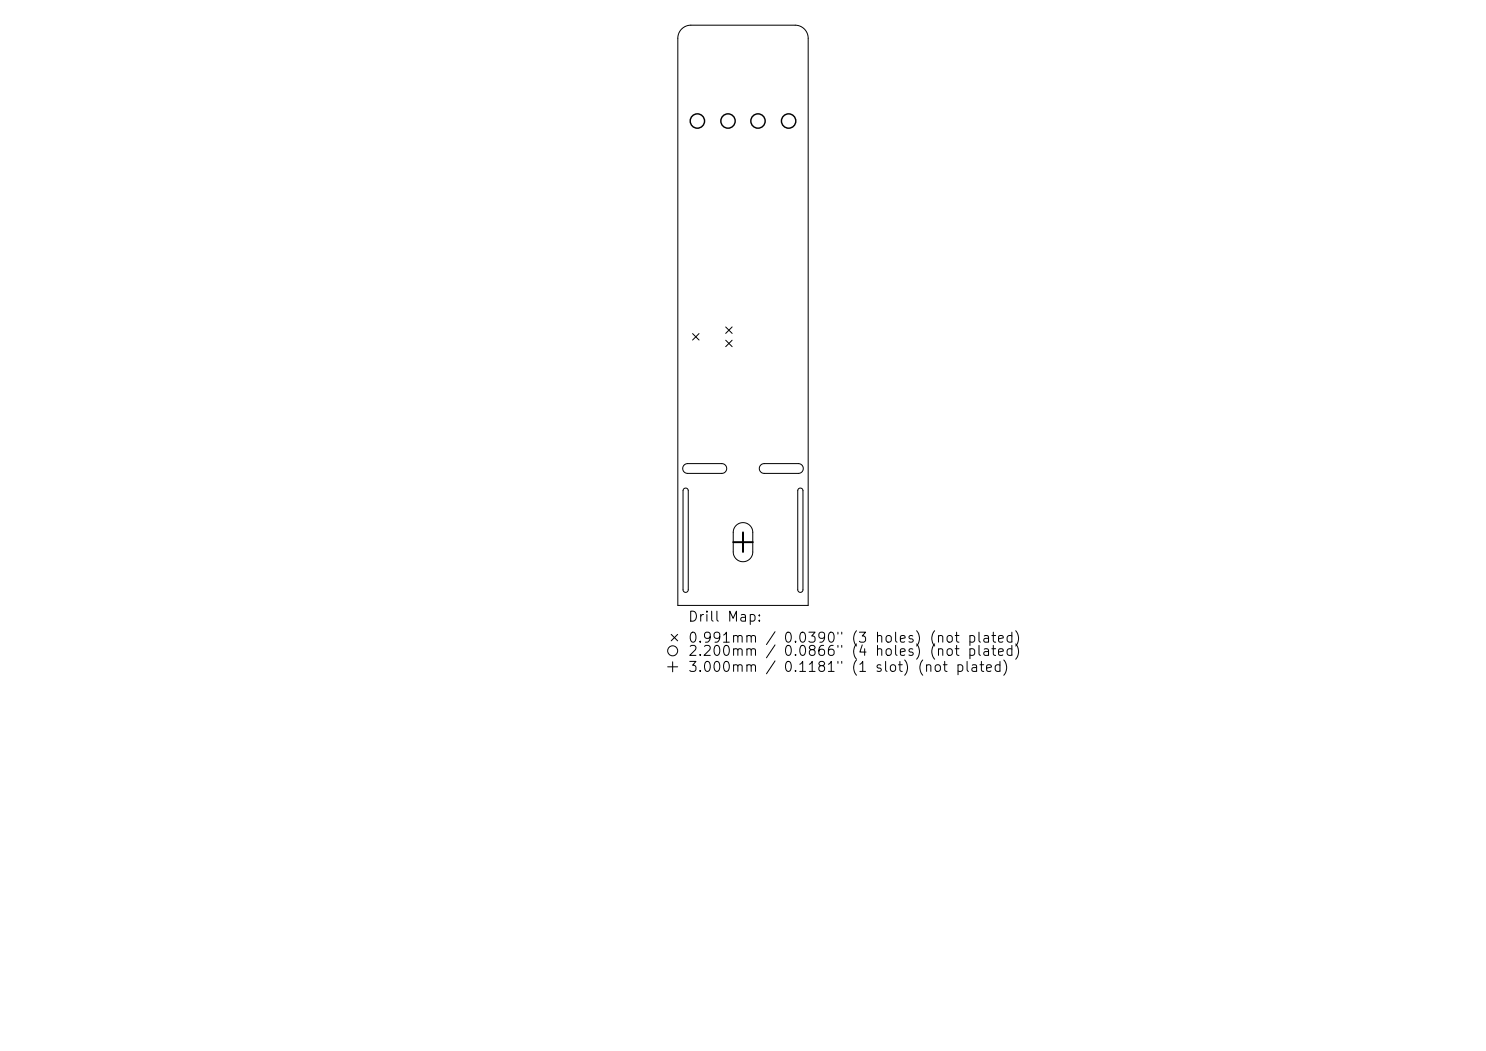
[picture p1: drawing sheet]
<svg xmlns="http://www.w3.org/2000/svg" width="297mm" height="210mm" viewBox="0 0 297 210" stroke-linecap="round" stroke-linejoin="round" font-family="sans-serif">
<defs><g id="words">
<g font-size="2">
<text x="137.4" y="124.7">Drill Map:</text>
<text x="137.4" y="128.9">0.991mm / 0.0390&quot; (3 holes) (not plated)</text>
<text x="137.4" y="131.6">2.200mm / 0.0866&quot; (4 holes) (not plated)</text>
<text x="137.4" y="134.8">3.000mm / 0.1181&quot; (1 slot) (not plated)</text>
</g>
</g></defs>
<g fill="none" stroke="#000" stroke-width=".2">
<path d="M136.2 5.8a2.61 2.61 0 0 1 1.9-.8h20.8a2.61 2.61 0 0 1 2.6 2.6v113.4h-26v-113.4a2.61 2.61 0 0 1 .7-1.8zM138.4 66.7l1.3 1.2M139.7 66.7l-1.3 1.2M145 65.3l1.3 1.3M145 68l1.3 1.3M146.3 65.3l-1.3 1.3M146.3 68l-1.3 1.3M136.7 97.7l.5-.1 .4 .4v19.8l-.2 .4-.4 .2-.3-.2-.2-.4v-19.8zM136.7 92.9l.7-.3h6.9a.98 .98 0 0 1 .9 1 .98 .98 0 0 1-.9 1h-6.9a.98 .98 0 0 1-.9-.6 .98 .98 0 0 1 .2-1.1zM152 92.9l.7-.3h6.9a.98 .98 0 0 1 1 1 .98 .98 0 0 1-1 1h-6.9a.98 .98 0 0 1-.9-.6 .98 .98 0 0 1 .2-1.1zM159.6 97.7l.5-.1 .4 .4v19.8l-.2 .4-.3 .2-.4-.2-.2-.4v-19.8zM147.1 105a1.95 1.95 0 0 1 2.1-.4 1.95 1.95 0 0 1 1.3 1.8v3.9a1.95 1.95 0 0 1-2 1.9 1.95 1.95 0 0 1-2-1.9l.1-4.1 .1-.6z"/>
<path d="M133.4 133.2h2M134.2 126.8l1.2 1.2M134.4 132.2v2M135.4 126.8l-1.2 1.2"/>
<circle cx="134.4" cy="130" r="1"/>
</g>
<g fill="none" stroke="#000" stroke-width=".29">
<circle cx="139.4" cy="24.2" r="1.43"/>
<circle cx="145.5" cy="24.2" r="1.43"/>
<circle cx="151.5" cy="24.2" r="1.43"/>
<circle cx="157.6" cy="24.2" r="1.43"/>
</g>
<path d="M146.5 108.3h4M148.5 106.4v3.9" fill="none" stroke="#000" stroke-width=".39"/>
<use href="#words"/>
</svg>
